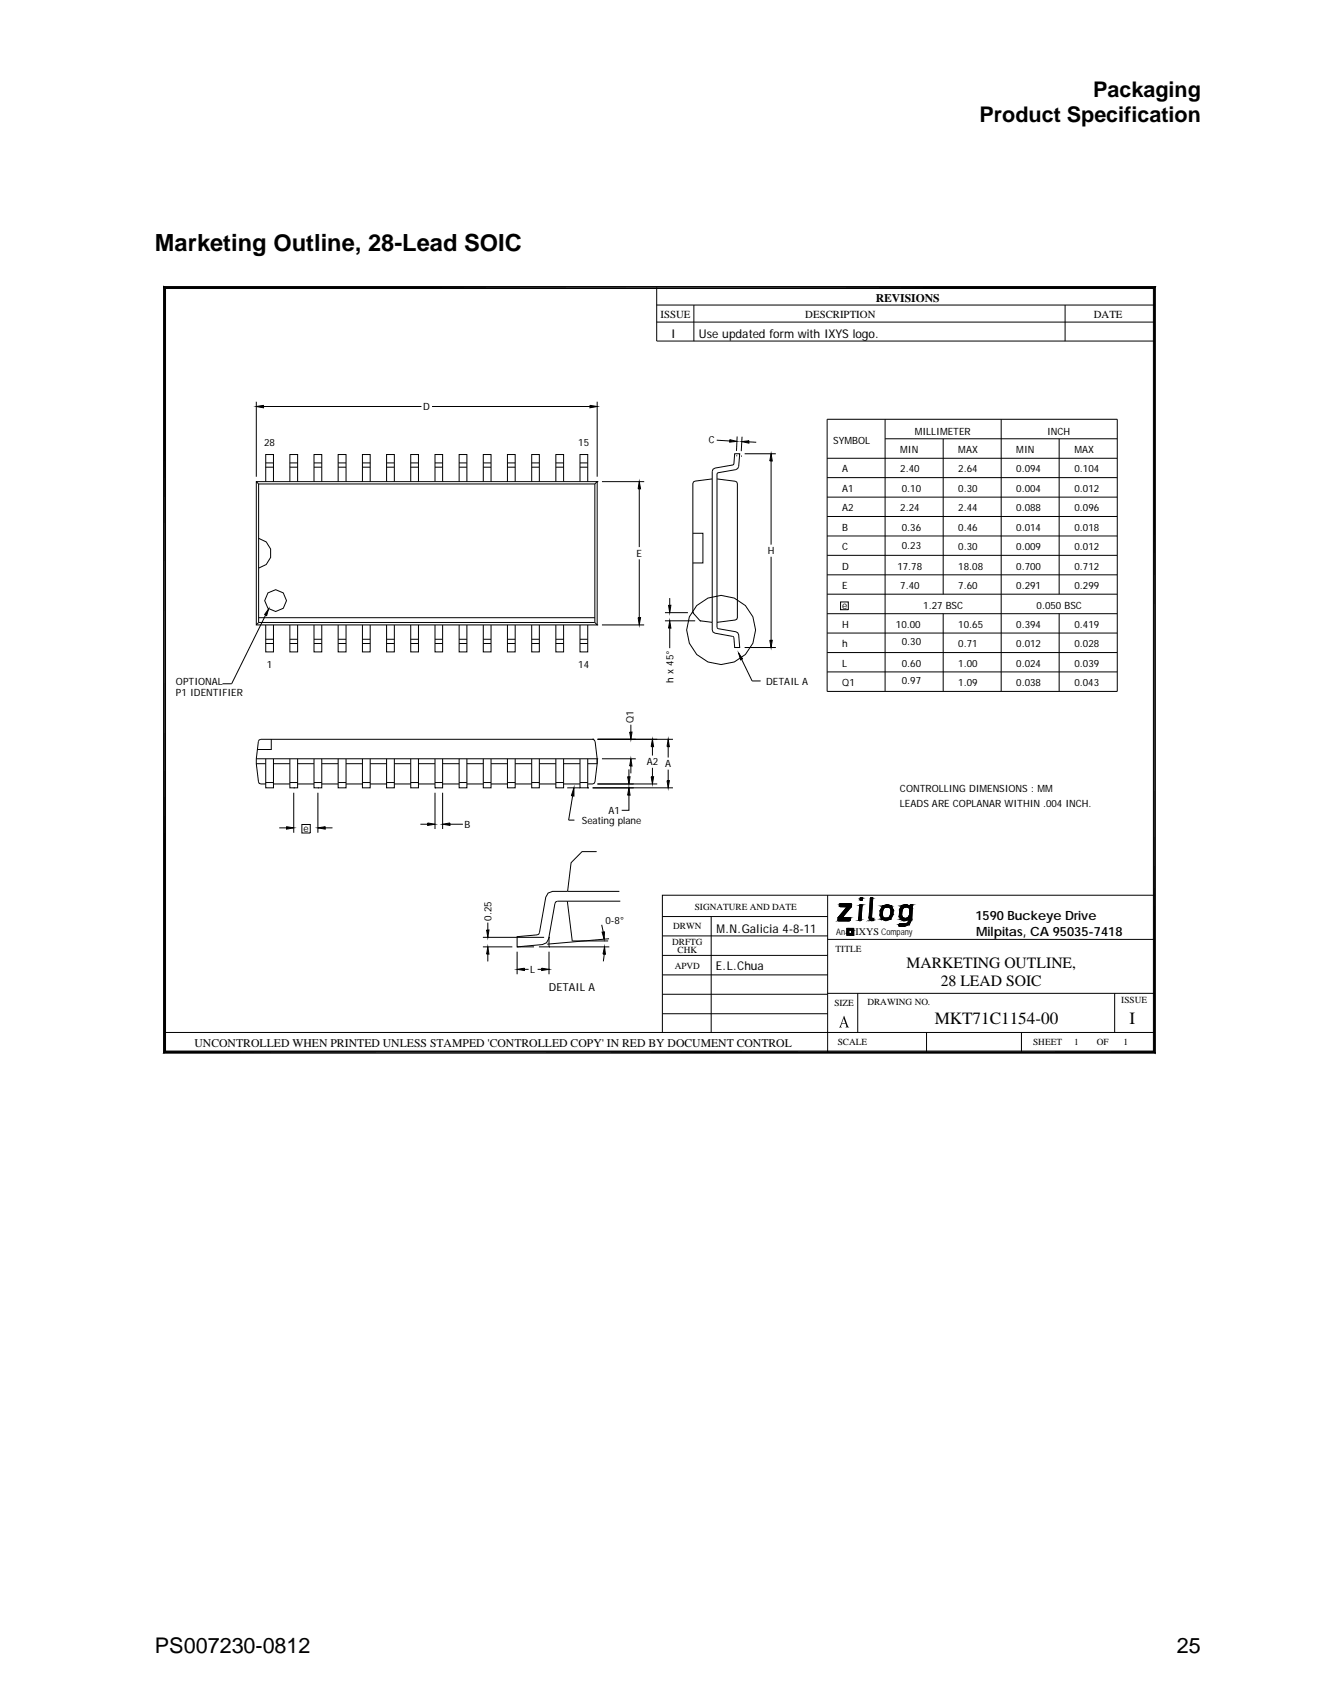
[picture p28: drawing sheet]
<svg xmlns="http://www.w3.org/2000/svg" width="216mm" height="279mm" viewBox="0 0 216 279" stroke-linecap="round" stroke-linejoin="round" font-family="sans-serif">
<defs><g id="words">
<text font-size="3.9" x="25.4" y="41.1">Marketing Outline, 28-Lead SOIC</text>
<g font-size="3.5">
<text x="179.2" y="16">Packaging</text>
<text x="160.6" y="20">Product Specification</text>
<text x="25.4" y="271">PS007230-0812</text>
<text x="192.9" y="271">25</text>
</g>
<g font-size="2.8">
<text x="153.2" y="167.9">MKT71C1154-00</text>
<text x="185.2" y="167.9">I</text>
</g>
<g font-size="2.6">
<text x="148.6" y="158.7">MARKETING OUTLINE,</text>
<text x="154.2" y="161.6">28 LEAD SOIC</text>
</g>
<g font-size="2.1">
<text x="159.9" y="150.8">1590 Buckeye Drive</text>
<text x="160" y="153.4">Milpitas, CA 95035-7418</text>
</g>
<g font-size="2">
<text x="110" y="55.4">I</text>
<text x="114.6" y="55.5">Use updated form w</text>
<text x="132.3" y="55.5">ith IXYS logo.</text>
<text x="117.5" y="152.9">M</text>
<text x="118.9" y="152.9">.N.Galicia 4-8-11</text>
<text x="117.3" y="159">E.L.Chua</text>
</g>
<g font-size="1.9">
<text x="143.6" y="49.5">REVISIONS</text>
<text x="31.9" y="171.6">UNCONTROLLED WHEN PRINTED UNLESS STAMPED 'CONTROLLED COPY' IN RED BY DOCUMENT CONTROL</text>
</g>
<g font-size="1.8">
<text x="108.3" y="52.2">ISSUE</text>
<text x="132" y="52.2">DESCRIPTION</text>
<text x="179.3" y="52.2">DATE</text>
<text x="90" y="162.5">DETAIL A</text>
</g>
<text font-size="1.7" x="140.3" y="153.4">IXYS Com</text>
<g font-size="1.6">
<text x="69.4" y="67.3">D</text>
<text x="150" y="71.3">M</text>
<text x="151.2" y="71.3">ILLIM</text>
<text x="155.4" y="71.3">ETER</text>
<text x="171.7" y="71.3">INCH</text>
<text x="43.3" y="73.2">28</text>
<text x="94.8" y="73.2">15</text>
<text x="116.1" y="72.7" transform="rotate(3 116.1 72.7)">C</text>
<text x="136.6" y="72.8">SYM</text>
<text x="138.1" y="77.5">A</text>
<text x="139.7" y="72.8">BOL</text>
<text x="147.6" y="74.3">M</text>
<text x="147.6" y="77.5">2.40</text>
<text x="148.8" y="74.3">IN</text>
<text x="157.1" y="77.5">2.64</text>
<text x="157.1" y="74.3">M</text>
<text x="158.4" y="74.3">AX</text>
<text x="166.6" y="74.3">M</text>
<text x="166.6" y="77.5">0.094</text>
<text x="167.9" y="74.3">IN</text>
<text x="176.1" y="74.3">M</text>
<text x="176.1" y="77.5">0.104</text>
<text x="177.4" y="74.3">AX</text>
<text x="138.1" y="83.9">A2</text>
<text x="138.1" y="80.7">A1</text>
<text x="147.6" y="83.9">2.24</text>
<text x="147.8" y="80.7">0.10</text>
<text x="157.1" y="83.9">2.44</text>
<text x="157.1" y="80.7">0.30</text>
<text x="166.6" y="83.9">0.088</text>
<text x="166.6" y="80.7">0.004</text>
<text x="176.1" y="83.9">0.096</text>
<text x="176.1" y="80.7">0.012</text>
<text x="138.1" y="87">B</text>
<text x="147.8" y="87">0.36</text>
<text x="147.8" y="90">0.23</text>
<text x="157.1" y="87">0.46</text>
<text x="166.6" y="87">0.014</text>
<text x="176.1" y="87">0.018</text>
<text x="104.3" y="91.3">E</text>
<text x="125.9" y="90.9">H</text>
<text x="138.1" y="90.2">C</text>
<text x="138.1" y="93.4">D</text>
<text x="147.1" y="93.4">17.78</text>
<text x="157.1" y="93.4">18.08</text>
<text x="157.1" y="90.2">0.30</text>
<text x="166.6" y="93.4">0.700</text>
<text x="166.6" y="90.2">0.009</text>
<text x="176.1" y="93.4">0.712</text>
<text x="176.1" y="90.2">0.012</text>
<text x="138.1" y="96.6">E</text>
<text x="138.1" y="99.8">e</text>
<text x="147.6" y="96.6">7.40</text>
<text x="151.4" y="99.9">1.27 BSC</text>
<text x="157.1" y="96.6">7.60</text>
<text x="166.6" y="96.6">0.291</text>
<text x="169.9" y="99.9">0.050 BSC</text>
<text x="176.1" y="96.6">0.299</text>
<text x="138.1" y="103">H</text>
<text x="138.1" y="106.1">h</text>
<text x="146.9" y="103">10.00</text>
<text x="147.8" y="105.8">0.30</text>
<text x="157.1" y="103">10.65</text>
<text x="157.1" y="106.2">0.71</text>
<text x="166.6" y="103">0.394</text>
<text x="166.6" y="106.2">0.012</text>
<text x="176.1" y="103">0.419</text>
<text x="176.1" y="106.2">0.028</text>
<text x="28.9" y="112.3">OPTIONAL</text>
<text x="43.7" y="109.6">1</text>
<text x="94.8" y="109.6">14</text>
<text x="110.4" y="111.9" transform="rotate(-90 110.4 111.9)">h x 45°</text>
<text x="125.6" y="112.3">DETAIL A</text>
<text x="138.1" y="112.5">Q1</text>
<text x="138.1" y="109.3">L</text>
<text x="147.8" y="112.2">0.97</text>
<text x="147.8" y="109.4">0.60</text>
<text x="157.1" y="112.5">1.09</text>
<text x="157.1" y="109.3">1.00</text>
<text x="166.6" y="109.3">0.024</text>
<text x="166.6" y="112.5">0.038</text>
<text x="176.1" y="112.5">0.043</text>
<text x="176.1" y="109.3">0.039</text>
<text x="28.9" y="114.2">P1 IDENTIFIER</text>
<text x="103.9" y="118.5" transform="rotate(-90 103.9 118.5)">Q1</text>
<text x="106" y="125.5">A2 A</text>
<text x="147.5" y="129.8">CONTROLLING DIM</text>
<text x="161.8" y="129.8">ENSIONS : M</text>
<text x="171.3" y="129.8">M</text>
<text x="49.8" y="136.4">e</text>
<text x="76.2" y="135.7">B</text>
<text x="95.4" y="135.1">Seating plane</text>
<text x="99.8" y="133.5">A1</text>
<text x="147.5" y="132.4">LEADS ARE COPLANAR WITHIN .004 INCH.</text>
<text x="80.6" y="151" transform="rotate(-90 80.6 151)">0.25</text>
<text x="99.3" y="151.6">0-8°</text>
<text x="86.9" y="159.6">L</text>
</g>
<g font-size="1.5">
<text x="113.9" y="149.1">SIGNATURE AND DATE</text>
<text x="110.2" y="155">DRFTG</text>
<text x="110.4" y="152.4">DRWN</text>
<text x="137.1" y="153.4">An</text>
<text x="147" y="153.4">pany</text>
<text x="110.6" y="158.8">APVD</text>
<text x="111.1" y="156.3">CHK</text>
<text x="137" y="156">TITLE</text>
<text x="136.8" y="165">SIZE</text>
<text x="142.2" y="164.9">DRAWING NO.</text>
<text x="183.8" y="164.4">ISSUE</text>
<text x="137.3" y="171.4">SCALE</text>
<text x="169.4" y="171.4">SHEET</text>
<text x="176.1" y="171.4">1</text>
<text x="179.8" y="171.4">OF</text>
<text x="184.2" y="171.4">1</text>
</g>
</g></defs>
<path d="M25.3 46.2h165.3v129.1h-165.3z" fill-rule="evenodd" fill="#fff" stroke="#fff" stroke-width=".16"/>
<g fill="none" stroke="#000" stroke-width=".16">
<path d="M26.8 47l.3 .3v125l-.3 .4zM26.8 47h162.6l-.3 .3h-162zM107.7 50h81.5M107.7 47.1v8.8h81.5M107.7 52.8h81.5M113.7 50v5.9M174.6 50v5.9M189.1 47.3l.3-.3v125.7l-.3-.4zM42 79l.4 .4M42 79h.1M42 65.9v12.3M42 79h55.9v23.5h-55.9z"/>
<path d="M42 66.7l1.2-.2v.4zM42.4 79.4h55.1M42.4 79.4v22.7M43.2 66.7h25.9M43.6 79v-4.5h1.2v4.5M43.6 76.6h1.2M43.6 75.9h1.2M47.5 79v-4.5h1.3v4.5M47.5 76.6h1.3M47.5 75.9h1.3M51.5 79v-4.5h1.2v4.5M51.5 76.6h1.2"/>
<path d="M51.5 75.9h1.2M55.4 79v-4.5h1.3v4.5M55.4 76.6h1.3M55.4 75.9h1.3M59.4 79v-4.5h1.3v4.5M59.4 76.6h1.3M59.4 75.9h1.3M63.4 79v-4.5h1.2v4.5M63.4 76.6h1.2M63.4 75.9h1.2M67.3 79v-4.5h1.3v4.5M67.3 76.6h1.3"/>
<path d="M67.3 75.9h1.3M70.8 66.7h25.9M71.3 79v-4.5h1.3v4.5M71.3 76.6h1.3M71.3 75.9h1.3M75.3 79v-4.5h1.2v4.5M75.3 76.6h1.2M75.3 75.9h1.2M79.2 79v-4.5h1.3v4.5M79.2 76.6h1.3M79.2 75.9h1.3M83.2 79v-4.5h1.3v4.5"/>
<path d="M83.2 76.6h1.3M83.2 75.9h1.3M87.2 79v-4.5h1.2v4.5M87.2 76.6h1.2M87.2 75.9h1.2M91.1 79v-4.5h1.3v4.5M91.1 76.6h1.3M91.1 75.9h1.3M95.1 79v-4.5h1.3v4.5M95.1 76.6h1.3M95.1 75.9h1.3M96.7 66.5l1.2 .2-1.2 .2z"/>
<path d="M97.5 79.4v22.7M97.9 79h.1M97.9 66.7h.1M97.9 65.9v12.3M97.9 79l-.4 .4M98.7 79h6.9M104.8 79l.2 1.2h-.4zM116.8 78.5l-2.9 .4-.2 .1-.1 .3v21.2l1.2 1.3 2 .2M117.5 72.2l2.1 .1M117.5 78.5v24.3l.2 .3 2.9 .5 .3 .2 .2 .3 .2 2.1h-.9l-.2-1.8-3-.6-.3-.2-.1-.3v-1.3M117.5 78.5l.1-.9 3-.6 .3-.2 .2-.3 .2-2.1h-.9l-.2 1.8-3 .6-.3 .1-.1 .4v24.7M117.5 78.5l3 .4 .3 .1 .1 .3v22l-.1 .2-.3 .2-3 .3"/>
<path d="M119.6 72.1l1.2 .3-1.2 .1zM120.7 74.7h.1M120.8 71.6l-.1 2.3M121.3 74.4h.1M121.5 74.8h.1M121.6 72.4h.1M121.6 72.4l1.2-.1v.4zM121.6 71.6l-.1 2.4M122.1 74.4h5.1M122.8 72.5h1.2M126.4 74.4l.2 1.2h-.4zM126.4 74.4h.1"/>
<path d="M126.4 75.6v13.7M135.6 75.1h47.6M135.6 78.3h47.6M135.6 68.7h47.6v44.7h-47.6zM145.1 71.9h38.1M145.1 68.7v44.7M154.6 71.9v25.5M164.1 68.7v44.7M173.6 71.9v25.5M42.4 88.3a2.48 2.48 0 0 1 2.1 2.4 2.48 2.48 0 0 1-2.1 2.5M44 99.9l-.3 1-.3-.1zM104.8 80.2v9.5"/>
<path d="M104.8 91.7v9.6M109.6 99.3h.4l-.2 1.2zM109.8 98.1v1.2M113.6 87.4h1.6v4.9h-1.6M126.4 91.3v13.7M135.6 97.4h47.6M135.6 81.5h47.6M135.6 84.7h47.6M135.6 87.9h47.6M135.6 91.1h47.6M135.6 94.3h47.6M137.8 98.7h1.3v1.3h-1.3z"/>
<path d="M42.4 102.1h55.1M42.4 101.3h55.1M42.4 102.1l-.4 .4M43.5 100.9l-5.5 11.2h-1.5M43.6 102.5v4.4h1.2v-4.4M43.6 105.5h1.2M43.6 104.8h1.2M47.5 102.5v4.4h1.3v-4.4M47.5 105.5h1.3M47.5 104.8h1.3M51.5 102.5v4.4h1.2v-4.4M51.5 105.5h1.2"/>
<path d="M51.5 104.8h1.2M55.4 102.5v4.4h1.3v-4.4M55.4 105.5h1.3M55.4 104.8h1.3M59.4 102.5v4.4h1.3v-4.4M59.4 105.5h1.3M59.4 104.8h1.3M63.4 102.5v4.4h1.2v-4.4M63.4 105.5h1.2M63.4 104.8h1.2M67.3 102.5v4.4h1.3v-4.4M67.3 105.5h1.3"/>
<path d="M67.3 104.8h1.3M71.3 102.5v4.4h1.3v-4.4M71.3 105.5h1.3M71.3 104.8h1.3M75.3 102.5v4.4h1.2v-4.4M75.3 105.5h1.2M75.3 104.8h1.2M79.2 102.5v4.4h1.3v-4.4M79.2 105.5h1.3M79.2 104.8h1.3M83.2 102.5v4.4h1.3v-4.4M83.2 105.5h1.3"/>
<path d="M83.2 104.8h1.3M87.2 102.5v4.4h1.2v-4.4M87.2 105.5h1.2M87.2 104.8h1.2M91.1 102.5v4.4h1.3v-4.4M91.1 105.5h1.3M91.1 104.8h1.3M95.1 102.5v4.4h1.3v-4.4M95.1 105.5h1.3M95.1 104.8h1.3M97.5 102.1l.4 .4M97.9 102.5h.1"/>
<path d="M98.7 102.5h6.9M103.4 118.8v1.2M104.6 101.3h.4l-.2 1.2zM109 100.5h3.8M109 101.8h5M109.8 101.8l.2 1.2h-.4zM109.8 103v3.3M113.6 100.5h.1M114.8 101.8h.1M121.1 107.1l.6 .9-.3 .2zM121.3 106.2h.1M121.6 108.1l1.7 3.6h1.4"/>
<path d="M122.1 106.2h5.1M126.2 105h.4l-.2 1.2zM135.6 100.6h47.6M135.6 103.8h47.6M135.6 107h47.6M135.6 110.2h47.6M154.6 100.6v12.8M173.6 100.6v12.8M42 124.4h55.9M42 125.2h1.6M43.6 124.4v4.8h1.2v-4.8M43.6 128.3h1.2"/>
<path d="M44.5 121.2v1.7h-2.3M44.8 128.5h2.7M44.8 125.2h2.7M45.8 135.7h1.2M47 135.6l1.2 .1-1.2 .3zM47.5 124.4v4.8h1.3v-4.8M47.5 128.3h1.3M48.2 129.2h.1M48.2 130v6.5M48.8 128.5h2.7M48.8 125.2h2.7M49.5 135.2h1.4v1.4h-1.4z"/>
<path d="M51.5 124.4v4.8h1.2v-4.8M51.5 128.3h1.2M52.1 135.7l1.2-.1v.4zM52.1 129.2h.1M52.1 135.7h.1M52.1 130v6.5M52.7 128.5h2.7M52.7 125.2h2.7M53.3 135.7h1.2M55.4 124.4v4.8h1.3v-4.8M55.4 128.3h1.3M56.7 128.5h2.7"/>
<path d="M56.7 125.2h2.7M59.4 124.4v4.8h1.3v-4.8M59.4 128.3h1.3M60.7 128.5h2.7M60.7 125.2h2.7M63.4 124.4v4.8h1.2v-4.8M63.4 128.3h1.2M64.6 128.5h2.7M64.6 125.2h2.7M67.3 124.4v4.8h1.3v-4.8M67.3 128.3h1.3M68.6 128.5h2.7"/>
<path d="M68.6 125.2h2.7M68.9 135.1h1.2M70.1 134.9l1.2 .2-1.2 .2zM71.3 128.3h1.3M71.3 129.2h.1M71.3 124.4v4.8h1.3v-4.8M71.3 130v5.9M72.6 128.5h2.7M72.6 125.2h2.7M72.6 129.2h.1M72.6 130v5.9M72.6 135.1h.1"/>
<path d="M72.6 135.1l1.2-.2v.4zM73.8 135.1h2.1M75.3 124.4v4.8h1.2v-4.8M75.3 128.3h1.2M76.5 128.5h2.7M76.5 125.2h2.7M79.2 128.3h1.3M79.2 124.4v4.8h1.3v-4.8M80.5 128.5h2.7M80.5 125.2h2.7M83.2 128.3h1.3M83.2 124.4v4.8h1.3v-4.8"/>
<path d="M84.5 128.5h2.7M84.5 125.2h2.7M87.2 128.3h1.2M87.2 124.4v4.8h1.2v-4.8M88.4 128.5h2.7M88.4 125.2h2.7M91.1 128.3h1.3M91.1 124.4v4.8h1.3v-4.8M92.4 128.5h2.7M92.4 125.2h2.7M93 129.2h2.1M93.9 130.5l-.7 4h1"/>
<path d="M94.1 129.2v1.3h-.4zM95.1 128.3h1.3M95.1 124.4v4.8h1.3v-4.8M96.4 129.2h.1M96.4 128.5h.8M97.2 121.2h-54.4l-.3 .1a13.4 13.4 0 0 0 0 7.2h1.1M97.2 121.2h.1M97.2 129.2h13.1M97.2 121.2l.2 .1a12.8 12.8 0 0 1 0 7.2h-.3M97.8 139.6h-2.4l-1.8 1.9-.6 4.7M97.9 124.4h.1M97.9 124.4v.8h-1.5"/>
<path d="M97.9 128.5h9.8M98 121.2h12.3M98.7 124.4h5.5M102.9 127.4h.4l-.2 1.1zM103.1 130.4v2.5h-1.2M103.1 129.2h.1M103.1 126.2v1.2M103.1 129.2l.2 1.2h-.4zM103.2 120h.4l-.2 1.2zM103.4 124.4l.2 1.2h-.4zM103.4 121.2h.1M103.4 125.6v1.2"/>
<path d="M106.7 127.4h.4l-.1 1.1zM107 121.2l.1 1.2h-.4zM107 121.2h.1M107 122.4v1.5M107 125.9v1.5M109.3 128h.4l-.2 1.2zM109.5 121.2l.2 1.2h-.4zM109.5 121.2h.1M109.5 122.4v1.8M109.5 126.2v1.8M79.2 153.7h10M79.2 155.3h4.8"/>
<path d="M79.8 152.5h.4l-.2 1.2zM80 153.7h.1M80 151.3v1.2M80 156.4v1.2M80 155.3l.2 1.1h-.4zM84.8 158.9l1.2-.1v.3zM84.8 156v3.7M84.8 155.3h2.7M86 158.9h.7M88.1 158.9h.7M88.3 155.3h11.6M88.8 158.8l1.2 .1-1.2 .2z"/>
<path d="M90 155.3h.1M90 158.9h.1M90 153.7h.1M90 153.7v1.6M90 156v3.7M93 147.8l.8 6.5h5.9M93 146.2h-2.4l-.7 .2-.4 .7-1.2 6.1-3.5 .4v1.7l4.1-.4 .7-.3 .3-.7 1.1-5.8 .1-.2 .3-.1h10.3M93 146.2h8.5M98.6 151.6l.3 1.2M98.7 152.8h.4l-.1 1.2zM99.1 156.4l-.2 1.2M99.1 155.3l.2 1.2-.5-.1z"/>
<path d="M99.8 153.9l-10.1 .9M108.6 159.9h27.1M108.6 156.7h27.1M108.6 153.5h27.1M108.6 150.3h27.1M116.6 150.3v19M135.7 154h53.5M135.7 146.8v25.7M137.4 150.9l2-.4zM137.4 150.9l1.9 .1zM137.4 150.5h.8l-.8 .4zM137.4 150.4l.7 .1z"/>
<path d="M137.4 150.9l.8-.4h1.1zM137.4 150.9l2-.3v.2zM137.4 150.5h.8zM137.4 150.9l2-.1v.1zM137.4 150.9l2-.4v.1zM137.4 150.9h2M137.4 150.9h2zM137.4 150.4h.7zM137.4 151h1.9h-1.9M137.4 150.4l-.1 .5 .1 .1M137.6 148.5l2 .1h-2zM137.6 148.5l.1 .2h1.2l-1.5 1.7"/>
<path d="M137.6 148.6h2M137.6 148.6h2zM137.6 148.3h2v.3zM137.6 148.6l2 .1zM137.6 148.3l2 .3-2-.1zM137.6 148.3v.2M137.7 148.2h1.9v.1zM137.7 148.2h1.9zM137.7 148.2l1.9 .1h-2zM137.7 148.7h1.9zM137.8 148.2h1.8zM137.8 148.2l-.2 .1"/>
<path d="M137.8 148.2h1.7l.1 .1M138.1 150.4l1.2 .1M138.8 153.1h.7v.3h-.7zM138.8 153.1l.7 .3h-.7zM138.8 152.2h.3l-.3 .7zM138.8 152.2h.3v.7h-.3zM138.8 148.7l-.7 1.7h-.7zM138.8 148.7h.8zM138.8 153.1h.7v.3zM139.1 152.2v.7h-.3zM139.3 152.2h.7v.3zM139.3 152.2l.7 .3h-.7z"/>
<path d="M139.3 152.2v.3h.7M139.3 152.2h.7v.3M139.3 150.5l.1 .1M139.4 150.8l-.1 .2h-1.9M139.4 150.6v.2M139.6 148.7l-1.5 1.7M139.6 148.3v.3M139.6 148.6v.1M139.6 152.7h.4v.7zM139.6 152.7l.4 .7h-.4zM139.6 152.7h.4v.7h-.4zM140.8 150.8l.1 .2 .3-.2"/>
<path d="M140.8 150.8h.4l-.4 .1zM140.8 150.9h.3zM140.8 150.9l.4-.1zM140.9 148.4l.4 .1-.5 2.3zM140.9 151l.2-.1zM140.9 148.4l-.1 2.4M140.9 148.4h.4v.1zM141 148.4h.3zM141 148.4h.3h-.4zM141 148.4l.2-.1zM141 147.5h.4zM141 147.5l.4-.2v.2z"/>
<path d="M141 147.6h.4zM141 147.3h.4l-.4 .2zM141 147.6l.4-.1zM141 147.3h.4zM141 147.2h.3zM141 147.2h.4zM141 147.2h.4v.4h-.4zM141.1 147.6h.3zM141.2 148.3l-.3 .1M141.2 148.3l.1 .2M141.3 148.5l-.1 2.3h-.4zM141.3 148.5l-.1 2.3"/>
<path d="M142.5 150.5l.4 .1-.3 .2zM142.6 150.8l.6-.1zM142.6 150.8l.6-.2v.1zM142.6 150.8l.5-.2zM142.6 150.8h.6l-.4 .1zM142.6 150.8l.6-.2zM142.7 147.3h.4zM142.7 147.3h.4l-.6 3.2zM142.7 147.2l.4 .1-.2 3.1 .3 .3-.1 .3-.5-.2-.1-.3zM142.7 147.2h.3zM142.8 150.9l.4-.1zM143 150.9h.2z"/>
<path d="M143 150.9l.2-.1zM143.1 147.3l-.2 3.3-.4-.1zM144.3 150l.4 .1-.2 .6zM144.3 149.3h.4l-.4 .7zM144.3 149.3l.6-.5-.2 .5zM144.5 150.7l.3-.2 .4 .1zM144.5 150.7l.7-.1 .8 .1zM144.5 150.7h1.5l-.8 .2zM144.6 148.6l.7-.3 .9 .3 .2 .6v.8l-.3 .7-.7 .3-.9-.3-.2-.7v-.7zM144.7 150.1l.1 .4-.3 .2zM144.7 148.6l.8 .1-.6 .1zM144.7 148.6l.2 .2-.6 .5z"/>
<path d="M144.7 148.6l.8-.3 .7 .2zM144.7 148.6l1.5-.1-.7 .2zM144.7 149.3v.8l-.4-.1zM144.9 148.9l.4-.2 .6 .1 .2 .4-.1 .8-.2 .4-.4 .2-.6-.2-.1-.3v-.8zM145.2 150.6l.5-.2 .3 .3zM145.7 150.4l.7-.4-.4 .7zM145.9 148.8l.3-.3 .2 .7zM145.9 148.8l.5 .4h-.3zM146 150h.4l-.7 .4zM146 149.2h.4l-.4 .8zM146.4 149.2v.8h-.4zM147.3 151.8l1 .1h-.9z"/>
<path d="M147.4 151.6l.9 .3-1-.1zM147.4 151.6h1.7l-.8 .3zM147.4 151.9h.9zM147.4 151.5h1zM147.4 151.5l1.7 .1h-1.7zM147.4 151.5l1.7 .1zM147.4 150.2l.4-.1 .2 .3zM147.4 150.2l.6 .2-.4 .3zM147.4 150.2l.2 .5 .5 .3M147.5 149.1l.6-.2-.2 .4zM147.5 149.1l.4 .2-.5 .9zM147.5 149.1l-.1 1.1"/>
<path d="M147.6 150.7l.7-.1 .6 .2zM147.6 150.7l.4-.3 .3 .2zM147.6 150.7l1.3 .1-.8 .2zM147.8 148.5l.7 .2-.4 .2zM147.8 148.5l.3 .4-.6 .2zM147.8 148.5h1.1l-.4 .2zM147.8 148.5l.6-.2 .5 .2zM147.9 149.3l-.1 .8-.4 .1zM148.1 151l.8-.2zM148.1 151h.3M148.3 150.6l.6 .2zM148.4 148.3l.5 .2z"/>
<path d="M148.4 148.3l-.6 .2-.3 .6M148.4 148.3l.6 .2M148.4 151.5l.4-.2 .3 .3zM148.5 150.6l.4-.2v.4zM148.5 148.3l.4 .2 .3 .4v-.5l.3-.1 .1 .2-.1 2.3a1.63 1.63 0 0 1-2.1 1.1v-.3l.1-.1h.9M148.7 148.7l.3 .2 .2 .3M148.7 148.7l.2-.2 .3 .4zM148.7 148.7l-.6 .2-.2 .4-.1 .8 .2 .3 .5 .2 .4-.2 .2-.4 .1-.8M148.7 148.7l.5 .2zM148.9 150.4l.2-.1-.2 .5zM149 148.9h.2v.3zM149.1 150.9l.4-.1-.4 .8z"/>
<path d="M149.1 150.9l-.3 .4-.4 .2M149.1 150.9v-.6l-.2 .5-.8 .2M149.1 150.9v.7l-.3-.3zM149.1 150.4l.4 .4-.4 .1zM149.1 150.3l.4 .5zM149.1 150.3v.1M149.1 150v.3l-.2 .1zM149.2 149.2l-.1 1.1zM149.2 149.2l-.1 .8M149.2 148.9l.3 1.9zM149.2 148.4h.3l.1 .1zM149.2 148.4l.4 .1-.4 .4z"/>
<path d="M149.2 148.4h.3h-.3zM149.2 148.4l.3-.1zM149.2 148.4h.3zM149.6 148.5l-.1 2.3-.3-1.9zM189.2 146.8h-80.6v22.5M27 169.3h162.2M27.1 172.3h162l.3 .4h-162.6zM108.6 166.2h27.1M108.6 163h27.1M135.7 162.9h53.5M140.6 162.9v6.4M151.9 169.3v3.2"/>
<path d="M167.4 169.3v3.2M182.7 162.9v6.4"/>
<circle cx="45.2" cy="98.5" r="1.79"/>
<circle cx="118.2" cy="103.3" r="5.7"/>
</g>
<path d="M137.4 150.8h2M189.4 172.5h-162.6" fill="none" stroke="#000" stroke-width=".34"/>
<path d="M26.8 47.1h162.6M27 47v125.7M189.2 47v125.7" fill="none" stroke="#000" stroke-width=".32"/>
<g fill="#000">
<path d="M42 66.7l1.2-.2v.4zM96.7 66.5l1.2 .2-1.2 .2zM119.6 72.1l1.2 .3-1.2 .1zM121.6 72.4l1.2-.1v.4zM126.4 74.4l.2 1.2h-.4zM104.8 79l.2 1.2h-.4zM109.6 99.3h.4l-.2 1.2zM44 99.9l-.3 1-.3-.1zM104.6 101.3h.4l-.2 1.2zM109.8 101.8l.2 1.2h-.4zM121.1 107.1l.6 .9-.3 .2zM126.2 105h.4l-.2 1.2z"/>
<path d="M47 135.6l1.2 .1-1.2 .3zM52.1 135.7l1.2-.1v.4zM70.1 134.9l1.2 .2-1.2 .2zM72.6 135.1l1.2-.2v.4zM94.1 129.2v1.3h-.4zM102.9 127.4h.4l-.2 1.1zM103.1 129.2l.2 1.2h-.4zM103.4 124.4l.2 1.2h-.4zM103.2 120h.4l-.2 1.2zM106.7 127.4h.4l-.1 1.1zM107 121.2l.1 1.2h-.4zM109.3 128h.4l-.2 1.2z"/>
<path d="M109.5 121.2l.2 1.2h-.4zM80 155.3l.2 1.1h-.4zM79.8 152.5h.4l-.2 1.2zM84.8 158.9l1.2-.1v.3zM88.8 158.8l1.2 .1-1.2 .2zM99.1 155.3l.2 1.2-.5-.1zM98.7 152.8h.4l-.1 1.2zM137.4 150.9l1.9 .1zM137.4 150.5h.8l-.8 .4zM137.4 150.4l.7 .1zM137.4 151h1.9zM137.6 148.6l2 .1z"/>
<path d="M137.7 148.2l1.9 .1h-2zM137.7 148.2h1.9zM137.4 150.5h.8zM137.4 150.4h.7zM137.4 150.9l.8-.4h1.1zM138.8 153.1l.7 .3h-.7zM138.8 152.2h.3l-.3 .7zM138.8 148.7l-.7 1.7h-.7zM139.1 152.2v.7h-.3zM139.3 152.2l.7 .3h-.7zM137.4 150.9l2-.4zM137.4 150.9h2z"/>
<path d="M138.8 153.1h.7v.3zM137.7 148.2h1.9v.1zM137.8 148.2h1.8zM137.7 148.7h1.9zM138.8 148.7h.8zM138.9 148.7h.7zM138.8 148.7h.8l-1.5 1.7zM137.6 148.6h2zM137.6 148.3h2v.3zM139.6 152.7l.4 .7h-.4zM139.6 152.7h.4v.7zM139.3 152.2h.7v.3z"/>
<path d="M140.8 150.8h.4l-.4 .1zM140.8 150.9h.3zM140.9 148.4l.4 .1-.5 2.3zM141 148.4h.3h-.4zM141 148.4l.2-.1zM141 147.5h.4zM141 147.6h.4zM141 147.3h.4l-.4 .2zM141 147.2h.4zM141 147.2h.3zM140.9 151l.2-.1zM140.8 150.9l.4-.1z"/>
<path d="M141 148.4h.3zM140.9 148.4h.4v.1zM141.3 148.5l-.1 2.3h-.4zM141.1 147.6h.3zM141 147.6l.4-.1zM141 147.3h.4zM141 147.5l.4-.2v.2zM142.5 150.5l.4 .1-.3 .2zM142.6 150.8h.6l-.4 .1zM142.7 147.3h.4l-.6 3.2zM142.7 147.2h.3zM142.6 150.8l.5-.2z"/>
<path d="M143 150.9h.2zM142.7 147.3h.4zM142.6 150.8l.6-.2zM143.1 147.3l-.2 3.3-.4-.1zM143 150.9l.2-.1zM142.8 150.9l.4-.1zM142.6 150.8l.6-.2v.1zM142.6 150.8l.6-.1zM144.3 150l.4 .1-.2 .6zM144.3 149.3h.4l-.4 .7zM144.7 150.1l.1 .4-.3 .2zM144.7 148.6l.8 .1-.6 .1z"/>
<path d="M144.7 148.6l.2 .2-.6 .5zM144.7 149.3v.8l-.4-.1zM144.5 150.7l.3-.2 .4 .1zM144.3 149.3l.6-.5-.2 .5zM144.5 150.7l.7-.1 .8 .1zM144.7 148.6l.8-.3 .7 .2zM145.2 150.6l.5-.2 .3 .3zM145.9 148.8l.5 .4h-.3zM146 150h.4l-.7 .4zM144.5 150.7h1.5l-.8 .2zM146 149.2h.4l-.4 .8zM144.7 148.6l1.5-.1-.7 .2z"/>
<path d="M145.5 148.7l.7-.2-.3 .3zM145.9 148.8l.3-.3 .2 .7zM145.7 150.4l.7-.4-.4 .7zM146.4 149.2v.8h-.4zM147.3 151.8l1 .1h-.9zM147.4 151.6l.9 .3-1-.1zM147.4 151.9h.9zM147.4 151.5l1.7 .1h-1.7zM147.4 150.2l.6 .2-.4 .3zM147.4 151.5h1zM147.5 149.1l.4 .2-.5 .9zM147.6 150.7l1.3 .1-.8 .2z"/>
<path d="M147.8 148.5l.7 .2-.4 .2zM147.8 148.5l.3 .4-.6 .2zM147.4 150.2l.4-.1 .2 .3zM147.9 149.3l-.1 .8-.4 .1zM147.6 150.7l.4-.3 .3 .2zM147.5 149.1l.6-.2-.2 .4zM147.6 150.7l.7-.1 .6 .2zM147.8 148.5l.6-.2 .5 .2zM147.4 151.5l1.7 .1zM148.7 148.7l.5 .2zM148.4 151.5l.4-.2 .3 .3zM148.1 151l.8-.2z"/>
<path d="M148.3 150.6l.6 .2zM148.5 150.6l.4-.2v.4zM147.8 148.5h1.1l-.4 .2zM148.5 148.7l.4-.2zM148.7 148.7l.2-.2 .3 .4zM148.4 148.3l.5 .2zM149 148.9h.2v.3zM147.4 151.6h1.7l-.8 .3zM149.1 150.9v.7l-.3-.3zM149.1 150.4l.4 .4-.4 .1zM148.9 150.4l.2-.1-.2 .5zM149.1 150.3l.4 .5z"/>
<path d="M149.1 150v.3l-.2 .1zM149.2 149.2l-.1 1.1zM149.2 149.2l.3 1.6-.4-.5zM149.2 148.9l.3 1.9zM149.2 148.4l.4 .1-.4 .4zM149.2 148.4h.3h-.3zM149.2 148.4l.3-.1zM149.1 150.9l.4-.1-.4 .8zM149.2 148.4h.3zM149.2 148.4h.3l.1 .1z"/>
<path d="M138.3 166.6l-.3 1.1 .6 .2h-.6l-.1 .4 .1 .2h-.5l.3-.4z" fill-rule="evenodd"/>
<path d="M138.4 166.6l.5 1.5 .3 .4h-.6l.1-.2-.1-.4-.6-.2h.6l-.3-.7z" fill-rule="evenodd"/>
</g>
<path d="M137.4 150.7h2" fill="none" stroke="#000" stroke-width=".44"/>
<path d="M137.6 148.4h2" fill="none" stroke="#000" stroke-width=".25"/>
<path d="M149.4 148.5v2.3" fill="none" stroke="#000" stroke-width=".4"/>
<use href="#words"/>
</svg>
